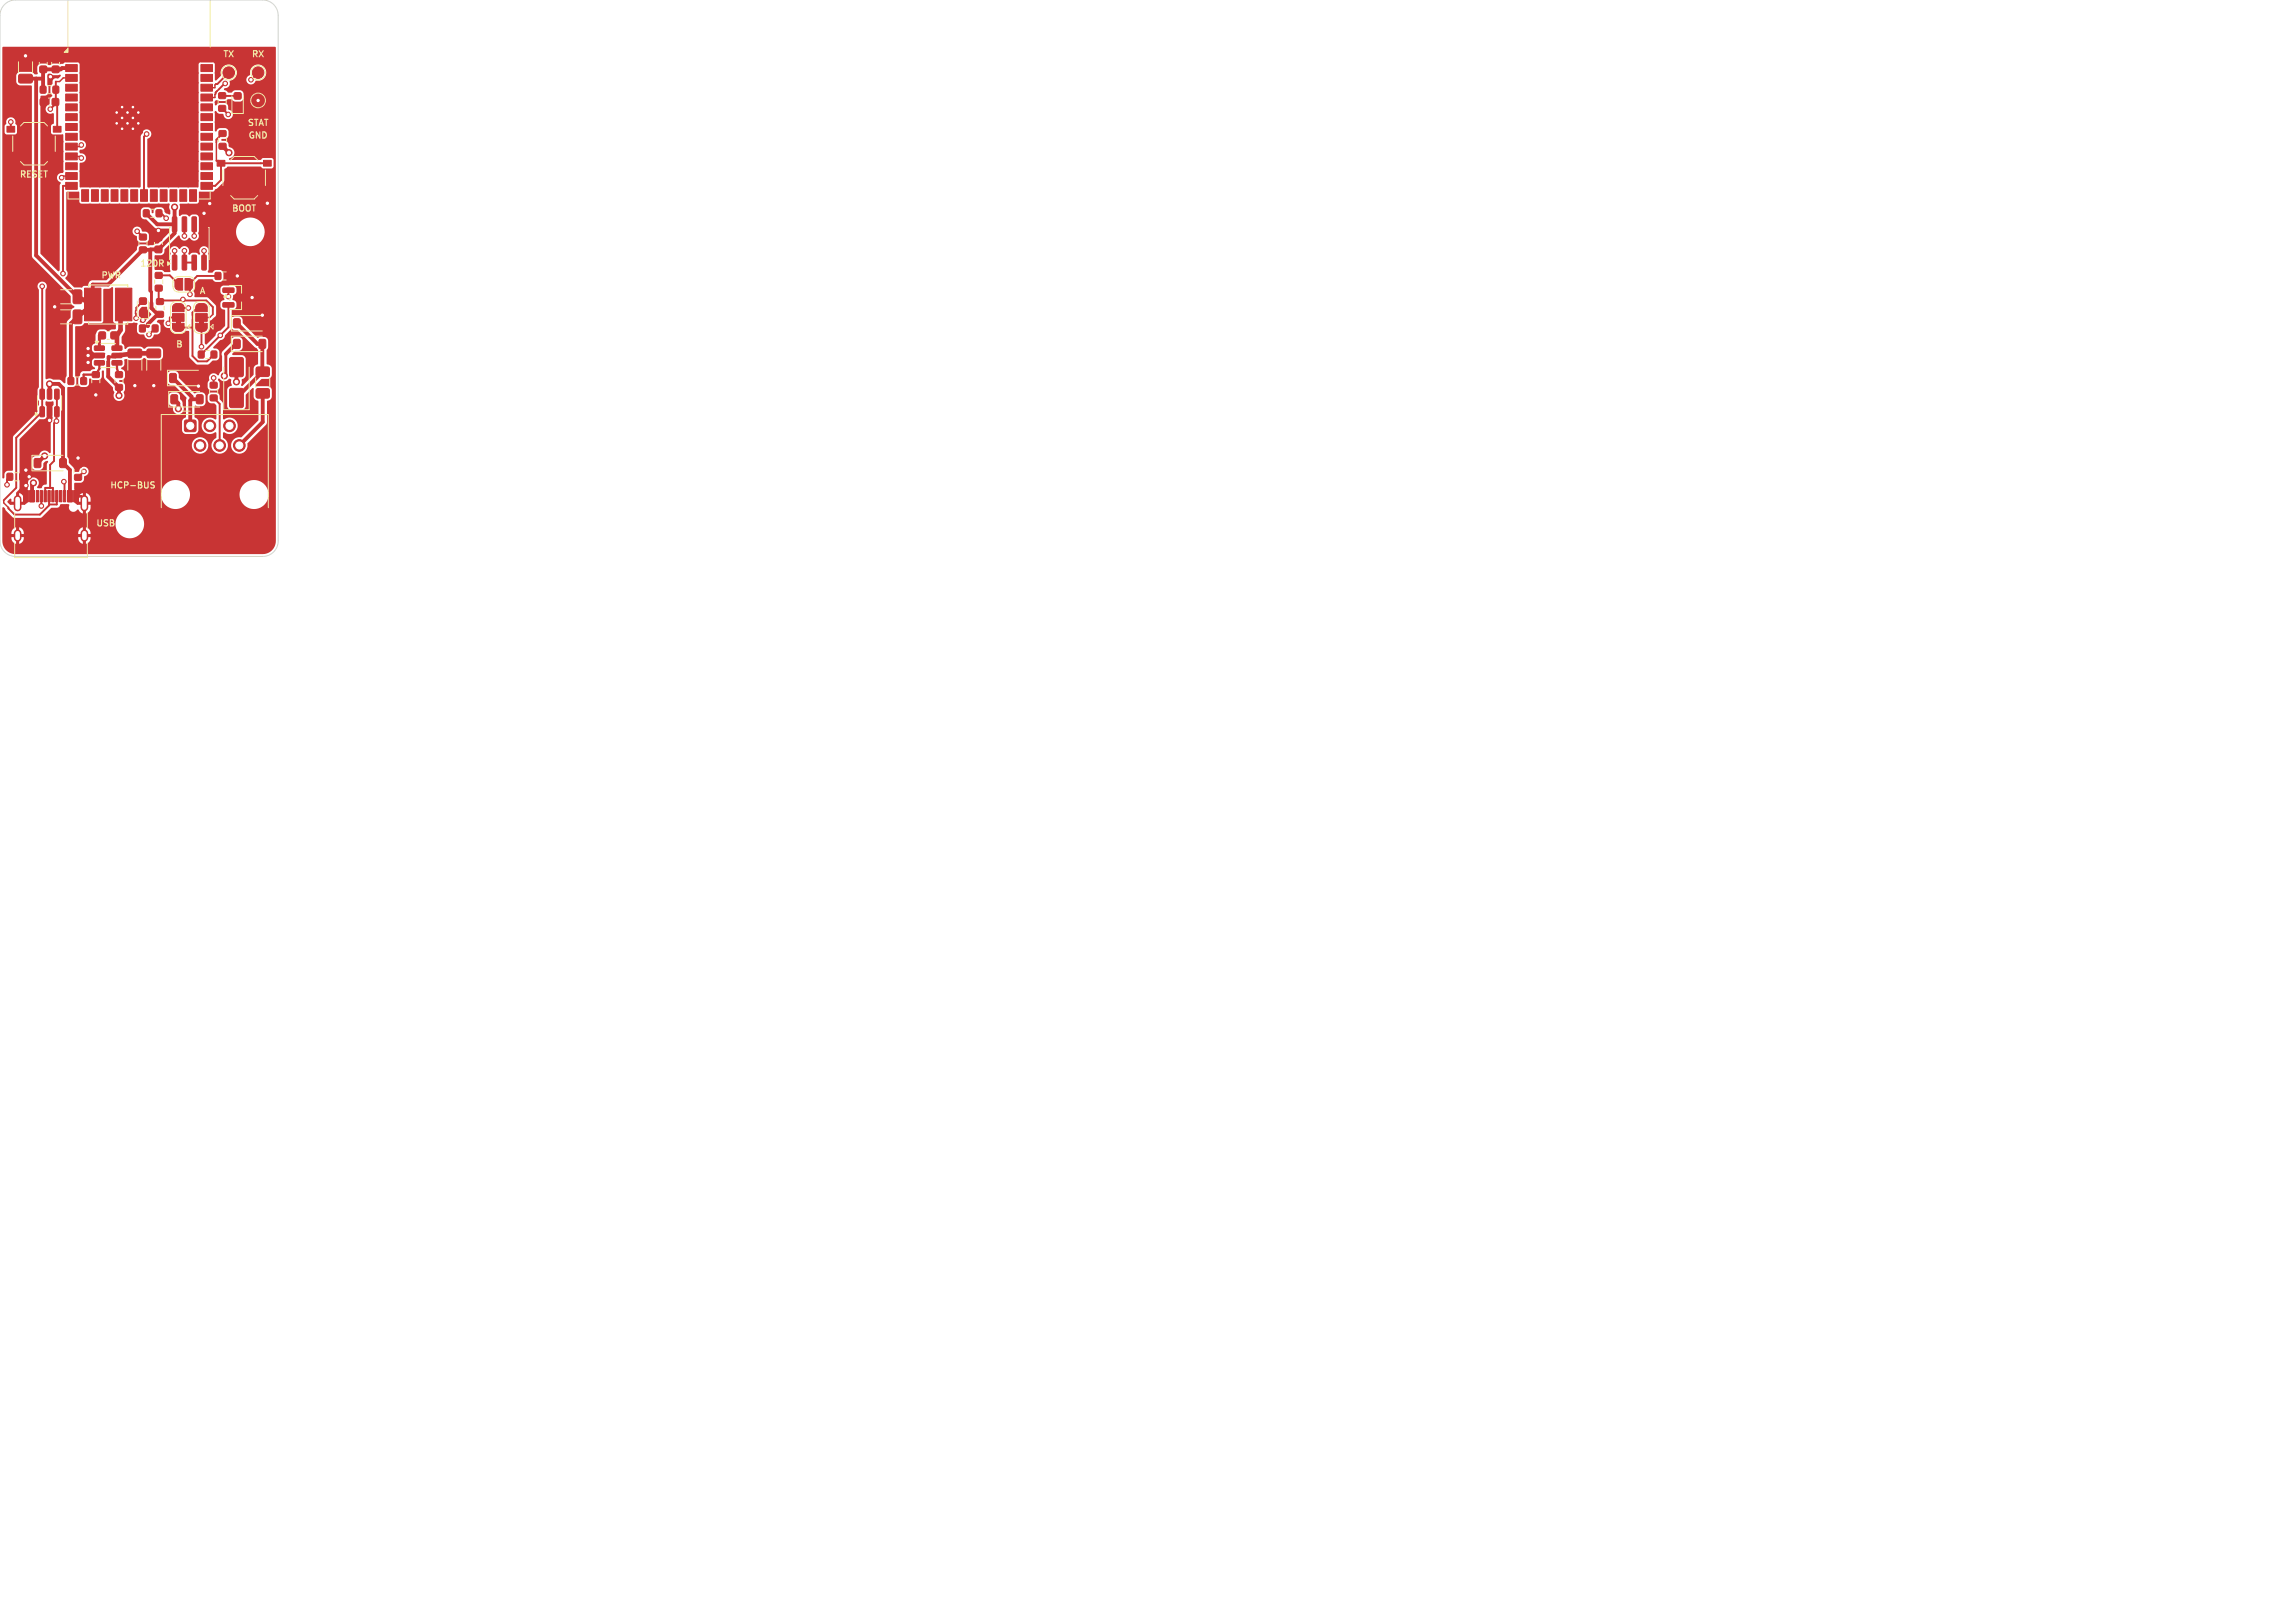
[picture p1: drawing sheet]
<svg xmlns="http://www.w3.org/2000/svg" width="297mm" height="210mm" viewBox="0 0 297 210" stroke-linecap="round" stroke-linejoin="round" font-family="sans-serif">
<defs><g id="words">
<g font-size="1.1" fill="#f2eda1">
<text x="28.8" y="7.6">TX</text>
<text x="32.5" y="7.6">RX</text>
<text x="31.9" y="16.5">STAT</text>
<text x="2.4" y="23.2">RESET</text>
<text x="32" y="18.1">GND</text>
<text x="29.9" y="27.6">BOOT</text>
<text x="18" y="34.7">120R</text>
<text x="13" y="36.2">PWR</text>
<text x="25.7" y="38.2">A</text>
<text x="22.7" y="45.2">B</text>
<text x="14.1" y="63.4">HCP-BUS</text>
<text x="12.3" y="68.3">USB</text>
</g>
</g></defs>
<g fill="#c83434">
<path d="M25.8 41.5h.6v.5h-.6z"/>
<path d="M22.8 41.5h.6v.5h-.6z"/>
</g>
<g fill="#c83434" stroke="#c83434" stroke-width=".13">
<path d="M30.3 13.6h.9v.8h-.9z"/>
<path d="M30.3 12h.9v.8h-.9z"/>
<path d="M25.7 45.5h.7v.8h-.7z"/>
<path d="M27.3 45.5h.7v.8h-.7z"/>
<path d="M29.8 50.3h.2h1.4l.1 .2v2l-.1 .2-.2 .1-1.4-.1-.1-.2v-2z"/>
<path d="M29.8 46.3h.2h1.4l.1 .2v2l-.1 .2-.2 .1-1.4-.1-.1-.2v-2z"/>
<path d="M22.2 51.1h.1h.6l.1 .2-.1 .9-.1 .1-.6-.1-.1-.2z"/>
<path d="M25.5 51.1h.1h.6l.1 .2-.1 .9-.1 .1-.6-.1-.1-.2z"/>
<path d="M19.1 45.2h.1h1.4l.2 .2v.7l-.3 .2h-1.3l-.2-.2z"/>
<path d="M19.1 48.2l.1-.1h1.4l.2 .3v.7l-.3 .2-1.3-.1-.2-.2z"/>
<path d="M12.8 43l.2-.1 .6 .1 .1 .2-.1 .6-.2 .1-.6-.1v-.1z"/>
<path d="M14.4 43l.2-.1 .6 .1v.2v.6l-.2 .1-.6-.1-.1-.1z"/>
<path d="M28.3 13.7h.9v.7h-.9z"/>
<path d="M28.3 12h.9v.7h-.9z"/>
<path d="M30.3 44l.1-.1 .6 .1 .1 .1-.1 .9-.1 .1-.6-.1-.1-.1z"/>
<path d="M33.6 44l.1-.1 .6 .1 .1 .1-.1 .9-.1 .1-.6-.1-.1-.1z"/>
<path d="M8.8 48.9h.7v.8h-.7z"/>
<path d="M10.5 48.9h.7v.8h-.7z"/>
<path d="M28.4 18.6h.8v.7h-.8z"/>
<path d="M28.4 16.9h.8v.7h-.8z"/>
<path d="M16.6 45.2h.2h1.4l.2 .2-.1 .7-.2 .2h-1.4l-.2-.2z"/>
<path d="M16.6 48.2l.2-.1h1.4l.2 .3-.1 .7-.2 .2-1.4-.1-.2-.2z"/>
<path d="M9.5 37.6l.9-.1 .2 .2v1.4l-.2 .2h-.7l-.2-.2-.1-1.3z"/>
<path d="M6.6 37.6l.8-.1 .2 .2v1.4l-.1 .2h-.8l-.2-.2v-1.3z"/>
<path d="M28.9 37.3h1.3l.1 .1v.4l-.1 .1-1.3-.1-.1-.1z"/>
<path d="M28.9 39.2h1.3l.1 .1v.4l-.1 .1-1.3-.1-.1-.1z"/>
<path d="M30.7 38.2h1.4l.1 .2v.3l-.2 .1h-1.2l-.1-.1z"/>
<path d="M20.1 36.9h.9v.7h-.9z"/>
<path d="M20.1 35.3h.9v.7h-.9z"/>
<path d="M9.7 61.4h.8v.7h-.8z"/>
<path d="M9.7 59.8h.8v.7h-.8z"/>
<path d="M18.6 27.2h.7v.8h-.7z"/>
<path d="M20.2 27.2h.7v.8h-.7z"/>
<path d="M5.2 8.6l.2-.1 .6 .1 .1 .2-.1 .6h-.1h-.7l-.1-.2z"/>
<path d="M5.2 7h.2h.6l.1 .2-.1 .6-.1 .1-.7-.1-.1-.1z"/>
<path d="M23.9 54.4l.2-.1 1.2 .1 .1 .2-.1 1.2-.2 .1-1.2-.1v-.2z"/>
<path d="M6.8 8.6l.1-.1 .7 .1 .1 .2-.1 .6h-.2h-.6l-.1-.2z"/>
<path d="M6.8 7h.1h.7l.1 .2-.1 .6-.2 .1-.6-.1-.1-.1z"/>
<path d="M4.5 59.4l.1-.1 .6 .1 .1 .1-.1 1h-.1h-.6l-.1-.2z"/>
<path d="M7.8 59.4l.1-.1 .6 .1 .1 .1-.1 1h-.1h-.6l-.1-.2z"/>
<path d="M25.3 41.8h1.5v.8l-.2 .2-.2 .1-.8-.1-.2-.2z"/>
<path d="M25.3 40.6h1.5v1h-1.5z"/>
<path d="M25.4 39.5l.4-.2h.6l.2 .1 .2 .3v.6h-1.5v-.6z"/>
<path d="M.9 16.4h1v.7h-1z"/>
<path d="M6.9 16.4h1v.7h-1z"/>
<path d="M.9 20.1h1v.8h-1z"/>
<path d="M6.9 20.1h1v.8h-1z"/>
<path d="M5.2 52.7l.4-.1 .1 .1 .1 1.1-.1 .1h-.4h-.1z"/>
<path d="M6.2 52.7l.4-.1 .1 .1v1.1l-.1 .1h-.3h-.2z"/>
<path d="M7.1 52.7l.4-.1 .1 .1 .1 1.1-.1 .1h-.4h-.1z"/>
<path d="M7.1 50.4l.4-.1 .1 .1 .1 1.1-.1 .2h-.4l-.1-.1z"/>
<path d="M6.2 50.4l.4-.1 .1 .1v1.1l-.1 .2h-.3l-.2-.1z"/>
<path d="M5.2 50.4l.4-.1 .1 .1 .1 1.1-.1 .2h-.4l-.1-.1z"/>
<path d="M30.3 41.3l.1-.1 .6 .1 .1 .2-.1 .9h-.1h-.6l-.1-.2z"/>
<path d="M33.6 41.3l.1-.1 .6 .1 .1 .2-.1 .9h-.1h-.6l-.1-.2z"/>
<path d="M15 49.8h.8v.7h-.8z"/>
<path d="M15 48.1h.8v.7h-.8z"/>
<path d="M12 48.1h.8v.7h-.8z"/>
<path d="M12 49.8h.8v.7h-.8z"/>
<path d="M18.1 32h.8v.7h-.8z"/>
<path d="M18.1 30.3h.8v.7h-.8z"/>
<path d="M22.3 41.8h1.5v.8l-.2 .2-.2 .1-.8-.1-.2-.2z"/>
<path d="M22.3 40.6h1.5v1h-1.5z"/>
<path d="M22.4 39.5l.4-.2h.6l.2 .1 .2 .3v.6h-1.5v-.6z"/>
<path d="M22 48.4l.2-.1 .6 .1v.1v.9l-.2 .1-.6-.1-.1-.1z"/>
<path d="M25.3 48.4l.2-.1 .6 .1v.1v.9l-.2 .1-.6-.1-.1-.1z"/>
<path d="M20.3 40.3h.8v.7h-.8z"/>
<path d="M20.3 38.7h.8v.7h-.8z"/>
<path d="M6.8 12.8l.1-.1 .7 .1v.2v.6l-.2 .1-.6-.1-.1-.1z"/>
<path d="M5.2 12.8l.2-.1 .6 .1 .1 .2-.1 .6-.1 .1-.7-.1v-.1z"/>
<path d="M27.2 51.1h.9v.7h-.9z"/>
<path d="M27.2 49.5h.9v.7h-.9z"/>
<path d="M27.9 35.3h.7v.8h-.7z"/>
<path d="M29.5 35.3h.7v.8h-.7z"/>
<path d="M20.1 31.9l.1-.1 .7 .1 .1 .2-.1 .6h-.1h-.7l-.1-.2z"/>
<path d="M20.1 30.3h.1h.7l.1 .2-.1 .6-.1 .1-.7-.1-.1-.1z"/>
<path d="M9.5 40.2l.9-.1 .2 .2v1.4l-.2 .2h-.7l-.2-.2-.1-1.3z"/>
<path d="M6.6 40.2l.8-.1 .2 .2v1.4l-.1 .2h-.8l-.2-.2v-1.3z"/>
<path d="M.9 61.3h.7v.8h-.7z"/>
<path d="M2.6 61.3h.7v.8h-.7z"/>
<path d="M22.7 36.2l.4-.2h.5v1.5h-.5l-.4-.2-.1-.3v-.5z"/>
<path d="M23.9 36l.7 .1 .3 .2v.8l-.1 .2-.2 .2h-.7z"/>
<path d="M5.2 11.2h.7v.8h-.7z"/>
<path d="M6.9 11.2h.7v.8h-.7z"/>
<path d="M33.2 50.3h.2h1.3l.2 .2v.9l-.3 .1h-1.3l-.2-.2z"/>
<path d="M33.2 47.5h.2h1.3l.2 .2v.9l-.3 .1h-1.3l-.2-.2z"/>
<path d="M2.5 9.7l.2-.1h1.3l.2 .3v.7l-.2 .2-1.4-.1-.2-.2z"/>
<path d="M2.5 6.7h.2h1.3l.2 .2v.7l-.2 .2h-1.4l-.2-.2z"/>
<path d="M3 63.5h.7v1.4h-.7z"/>
<path d="M3.8 63.5h.6v1.4h-.6z"/>
<path d="M5.2 63.5h.3v1.4h-.3z"/>
<path d="M6.2 63.5h.3v1.4h-.3z"/>
<path d="M6.7 63.5h.3v1.4h-.3z"/>
<path d="M7.7 63.5h.3v1.4h-.3z"/>
<path d="M8.7 63.5h.6v1.4h-.6z"/>
<path d="M9.5 63.5h.6v1.4h-.6z"/>
<path d="M8.2 63.5h.3v1.4h-.3z"/>
<path d="M7.2 63.5h.3v1.4h-.3z"/>
<path d="M5.7 63.5h.3v1.4h-.3z"/>
<path d="M4.7 63.5h.3v1.4h-.3z"/>
<path d="M18.1 40.2h.8v.7h-.8z"/>
<path d="M18.1 38.6h.8v.7h-.8z"/>
<path d="M12.2 44.8h1.2l.1 .1v.4l-.1 .1-1.1-.1-.1-.1z"/>
<path d="M12.2 45.7h1.2l.1 .2v.3l-.1 .1h-1.1l-.1-.1z"/>
<path d="M12.2 46.7h1.2l.1 .1v.4l-.1 .1-1.1-.1-.1-.1z"/>
<path d="M14.5 46.7h1.2l.1 .1v.4l-.1 .1-1.1-.1-.1-.1z"/>
<path d="M14.5 45.7h1.2l.1 .2v.3l-.1 .1h-1.1l-.1-.1z"/>
<path d="M14.5 44.8h1.2l.1 .1v.4l-.1 .1-1.1-.1-.1-.1z"/>
<path d="M28.1 20.8h1v.7h-1z"/>
<path d="M34.1 20.8h1v.7h-1z"/>
<path d="M28.1 24.5h1v.8h-1z"/>
<path d="M34.1 24.5h1v.8h-1z"/>
<path d="M18.1 42.1h.7v.8h-.7z"/>
<path d="M19.7 42.1h.7v.8h-.7z"/>
<path d="M8.5 7.1h1.5v.9h-1.5z"/>
<path d="M8.5 8.4h1.5v.9h-1.5z"/>
<path d="M8.5 9.6h1.5v.9h-1.5z"/>
<path d="M8.5 10.9h1.5v.9h-1.5z"/>
<path d="M8.5 12.2h1.5v.9h-1.5z"/>
<path d="M8.5 13.4h1.5v.9h-1.5z"/>
<path d="M8.5 14.7h1.5v.9h-1.5z"/>
<path d="M8.5 16h1.5v.9h-1.5z"/>
<path d="M8.5 17.3h1.5v.9h-1.5z"/>
<path d="M8.5 18.5h1.5v.9h-1.5z"/>
<path d="M8.5 19.8h1.5v.9h-1.5z"/>
<path d="M8.5 21.1h1.5v.9h-1.5z"/>
<path d="M8.5 22.3h1.5v.9h-1.5z"/>
<path d="M8.5 23.6h1.5v.9h-1.5z"/>
<path d="M10.6 24.6h.9v1.5h-.9z"/>
<path d="M11.8 24.6h.9v1.5h-.9z"/>
<path d="M13.1 24.6h.9v1.5h-.9z"/>
<path d="M14.4 24.6h.9v1.5h-.9z"/>
<path d="M15.6 24.6h.9v1.5h-.9z"/>
<path d="M16.9 24.6h.9v1.5h-.9z"/>
<path d="M18.2 24.6h.9v1.5h-.9z"/>
<path d="M19.5 24.6h.9v1.5h-.9z"/>
<path d="M20.7 24.6h.9v1.5h-.9z"/>
<path d="M22 24.6h.9v1.5h-.9z"/>
<path d="M23.3 24.6h.9v1.5h-.9z"/>
<path d="M24.5 24.6h.9v1.5h-.9z"/>
<path d="M26 23.6h1.5v.9h-1.5z"/>
<path d="M26 22.3h1.5v.9h-1.5z"/>
<path d="M26 21.1h1.5v.9h-1.5z"/>
<path d="M26 19.8h1.5v.9h-1.5z"/>
<path d="M26 18.5h1.5v.9h-1.5z"/>
<path d="M26 17.3h1.5v.9h-1.5z"/>
<path d="M26 16h1.5v.9h-1.5z"/>
<path d="M26 14.7h1.5v.9h-1.5z"/>
<path d="M26 13.4h1.5v.9h-1.5z"/>
<path d="M26 12.2h1.5v.9h-1.5z"/>
<path d="M26 10.9h1.5v.9h-1.5z"/>
<path d="M26 9.6h1.5v.9h-1.5z"/>
<path d="M26 8.4h1.5v.9h-1.5z"/>
<path d="M26 7.1h1.5v.9h-1.5z"/>
<path d="M14.6 13.3h3.8v3.9h-3.8z"/>
<path d="M22.3 33h.4l.2 .1v1.7l-.1 .1-.4 .1-.1-.1z"/>
<path d="M23.6 33h.4l.2 .1v1.7l-.1 .1-.4 .1-.1-.1z"/>
<path d="M24.9 33h.4l.1 .1v1.7l-.1 .1-.3 .1-.2-.1z"/>
<path d="M26.1 33h.5l.1 .1v1.7l-.1 .1-.3 .1-.2-.1z"/>
<path d="M26.1 28.1h.5h.1v1.8l-.1 .1h-.3l-.2-.1z"/>
<path d="M24.9 28.1h.4h.1v1.8l-.1 .1h-.3l-.2-.1z"/>
<path d="M23.6 28.1h.4h.2v1.8l-.1 .1h-.4l-.1-.1z"/>
<path d="M22.3 28.1h.4h.2v1.8l-.1 .1h-.4l-.1-.1z"/>
<path d="M14.9 37.3h2.2v4.2h-2.2z"/>
<path d="M10.9 37.3h2.2v4.2h-2.2z"/>
<circle cx="25.9" cy="57.6" r=".76"/>
<circle cx="27.2" cy="55.1" r=".76"/>
<circle cx="28.4" cy="57.6" r=".76"/>
<circle cx="29.7" cy="55.1" r=".76"/>
<circle cx="31" cy="57.6" r=".76"/>
<circle cx="29.6" cy="9.4" r=".75"/>
<circle cx="33.4" cy="9.4" r=".75"/>
<circle cx="33.4" cy="13" r=".75"/>
<circle cx="15.1" cy="14.6" r=".3"/>
<circle cx="15.1" cy="16" r=".3"/>
<circle cx="15.8" cy="13.9" r=".3"/>
<circle cx="15.8" cy="15.3" r=".3"/>
<circle cx="15.8" cy="16.7" r=".3"/>
<circle cx="16.5" cy="14.6" r=".3"/>
<circle cx="16.5" cy="16" r=".3"/>
<circle cx="17.2" cy="13.9" r=".3"/>
<circle cx="17.2" cy="15.3" r=".3"/>
<circle cx="17.2" cy="16.7" r=".3"/>
<circle cx="17.9" cy="14.6" r=".3"/>
<circle cx="17.9" cy="16" r=".3"/>
<circle cx="22.6" cy="26.8" r=".4"/>
<circle cx="29.6" cy="19.8" r=".4"/>
<circle cx="30.6" cy="49.4" r=".4"/>
<circle cx="29.6" cy="38.4" r=".3"/>
<circle cx="26.1" cy="44.9" r=".3"/>
<circle cx="27.6" cy="48.9" r=".3"/>
<circle cx="24.4" cy="39.9" r=".3"/>
<circle cx="28.5" cy="43.4" r=".3"/>
<circle cx="6.5" cy="14.1" r=".3"/>
<circle cx="1.4" cy="15.8" r=".3"/>
<circle cx="32.5" cy="10.3" r=".3"/>
<circle cx="29.1" cy="10.8" r=".3"/>
<circle cx="7.1" cy="39.7" r=".3"/>
<circle cx="3.3" cy="62.8" r=".3"/>
<circle cx="27.1" cy="26.3" r=".3"/>
<circle cx="33.9" cy="40.8" r=".3"/>
<circle cx="11.4" cy="46" r=".3"/>
<circle cx="11.4" cy="46.9" r=".3"/>
<circle cx="6.4" cy="54.4" r=".3"/>
<circle cx="20.5" cy="29.8" r=".3"/>
<circle cx="30.7" cy="35.7" r=".3"/>
<circle cx="10.1" cy="59.3" r=".3"/>
<circle cx="6.5" cy="9.9" r=".3"/>
<circle cx="12.4" cy="51.1" r=".3"/>
<circle cx="3.8" cy="61.7" r=".3"/>
<circle cx="34.6" cy="26.3" r=".3"/>
<circle cx="11.4" cy="45.1" r=".3"/>
<circle cx="18.5" cy="41.4" r=".3"/>
<circle cx="32.6" cy="38.5" r=".3"/>
<circle cx="3.3" cy="7.2" r=".3"/>
<circle cx="17.4" cy="49.9" r=".3"/>
<circle cx="26.4" cy="27.6" r=".3"/>
<circle cx="19.9" cy="49.9" r=".3"/>
<circle cx="25.7" cy="50" r=".3"/>
<circle cx="33.4" cy="13" r=".3"/>
<circle cx="3.3" cy="60.8" r=".3"/>
<circle cx="19.3" cy="43.3" r=".3"/>
<circle cx="17.6" cy="41.2" r=".3"/>
<circle cx="29.5" cy="14.8" r=".3"/>
<circle cx="19" cy="17.3" r=".3"/>
<circle cx="23.7" cy="38.7" r=".3"/>
<circle cx="25.1" cy="30.5" r=".3"/>
<circle cx="23.9" cy="32.4" r=".3"/>
<circle cx="17.7" cy="29.9" r=".3"/>
<circle cx="24.6" cy="38.1" r=".3"/>
<circle cx="23.9" cy="30.5" r=".3"/>
<circle cx="21.8" cy="41.8" r=".3"/>
<circle cx="10.5" cy="20.4" r=".3"/>
<circle cx="21.5" cy="28.2" r=".3"/>
<circle cx="22.6" cy="32.5" r=".3"/>
<circle cx="10.5" cy="18.8" r=".3"/>
<circle cx="26.4" cy="32.5" r=".3"/>
<circle cx=".9" cy="62.7" r=".3"/>
<circle cx="5.3" cy="65.5" r=".3"/>
<circle cx="8.3" cy="62.3" r=".3"/>
<circle cx="10.9" cy="61" r=".3"/>
<circle cx="8" cy="23" r=".3"/>
<circle cx="7.3" cy="54.5" r=".3"/>
<circle cx="5.5" cy="37" r=".3"/>
<circle cx="8.2" cy="35.4" r=".3"/>
<circle cx="6.4" cy="49.7" r=".4"/>
<circle cx="4.3" cy="62.5" r=".4"/>
<circle cx="5.8" cy="59" r=".4"/>
<circle cx="29" cy="48.6" r=".4"/>
<circle cx="15.4" cy="51.2" r=".4"/>
<circle cx="23.1" cy="52.9" r=".4"/>
</g>
<path d="M2.3 64.6v1.1M2.3 69v.6M10.9 64.6v1.1M10.9 69v.6" fill="none" stroke="#c83434" stroke-width="1"/>
<g fill="none" stroke="#c83434" stroke-width=".5">
<path d="M3.3 10.2h2.3M4.7 10.2v22.9l5.3 5.3M9.2 8.8h-1.2l-.1 .2h-2.3v2.6M28.8 18.9l.8 .9M7.1 38.4v2.6M16 39.4l-.4 .4v1.4M18.9 27.6l1.4 1.4h2.3M19.4 32.3h-.9l-4.5 4.5h-2v2.6M19.4 32.3v5.3M19.6 39.2v.7l.8 .8M22.6 26.8v3.4l-2.1 2.1h-1.1M5.8 59l-.9 .9"/>
<path d="M6.4 51v-1.3h1.2l.6 .5v9.7l.9 .9v3.4M10 41l-.8 .9v7.4M11.4 46h1.5M14 46.8v1.9l1.4 1.4v1.1M14 46.2v.2M17.4 49.9v-1.2h2.5v1.2M20.4 40.7h.3M20.4 40.7l-1.3 1.2v.3M22.4 48.9l2.4 2.4v.4M22.5 51.7l.6 .5v.7M24.8 51.7l-.2 .1v3.3M24.8 51.7h1"/>
<path d="M30.6 47.5v1.9M30.6 41.8l2.7 2.7h.6l.1 3.6-3.4 3.4M30.6 44.5h-.1l-1.3 1.3M34 50.9v3.7l-3 3M4.3 62.5l-.2 .2v1.5"/>
</g>
<path d="M19.4 37.6l.2 .2v1.4M14 46.4v.4M15.1 46l-.1 .2h-1M19.1 42.2h-.4l-.3 .3M29.2 45.8v2.6l-.2 .2" fill="none" stroke="#c83434" stroke-width=".38"/>
<path d="M10 38.4l2 1-2 1.6M14.8 43.4h.3M15.1 43.4v1.7M15.6 41.2v1.5l-.5 .7M19.9 45.7h-2.5l-2.3 .3" fill="none" stroke="#c83434" stroke-width=".6"/>
<g fill="none" stroke="#c83434" stroke-width=".25">
<path d="M1.4 15.8v.9M7.2 13.2l.2 .2v3.3M7.2 13.2v.3l-.7 .6M7.2 10.6v2.6M19 17.3l-.4 .4v7.6M28.1 11.8l-.2 .2v.1M28.7 12.4h2M28.7 14l.8 .8M28.8 17.3l-.8 .8v.3M29.1 10.8l-.8 .8M29.6 9.4l-1.5 1.5h-.2M33.4 9.4l-.9 .9"/>
<path d="M5.5 37v16.3l-3.4 3.3v6.5l-1.6 1.6M9.2 24.1h-1v11.3M17.7 29.9l.8 .8M18.5 39l-.9 .8v.3M20.5 37.3v1.6l.2 .1 .1-.1h5.9l.8 .8v1M20.5 35.6h1.5l1.1 1.2M20.6 27.6h.3l.6 .6M22.6 32.5v1.5M23.1 39.8v.1h1.3M23.7 38.7v.2M23.9 32.4v1.6h1.2M23.9 29v1.5"/>
<path d="M25.1 29v1.5M26.1 39.8h-.5l-.7 .6v.4M26.4 32.5v1.5M28 20.8h.3l.3 .3M28.2 35.7h-2.7l-1.1 1.1 .2 .1v1.2M28.6 21.1v2.2l-.8 .8h-1.1M28.6 21.1h6M29.6 37.6v.8M29.6 39.5v2.8l-3.6 3.6M7 54.8v4.8l-.5 .6v2.9M7.4 51l-.1 3.5h-.1M12.9 45.1h.1"/>
<path d="M12.9 47h.1M15.1 47h.1M17.5 40.6l.1 .6M20.1 42.5l-.8 .8M23.1 42.4h1.8M23.1 41.1h-1.1v.5l-.2 .2M24.9 41.4v4.7l.7 .7h1.2l.9-.9M26 45.9h.1M26.1 42.4v2.5M27.6 51.5l.8 .8v5.3M27.6 48.9v.9M1.3 61.7l-.4 .4v.6"/>
<path d="M5.4 64.2v1.3M5.9 64.2v-1.1h.9v1.1M6.3 64.2v1.2l-1.1 1.2h-3.3l-.8-.8v-.1M7.3 64.2v1.1h-1M8.3 62.3v.1v1.8M10.9 61l-.8 .8"/>
</g>
<path d="M12.4 50.1v1M13.2 43.4h-.3v1.7" fill="none" stroke="#c83434" stroke-width=".4"/>
<g fill="none" stroke="#c83434" stroke-width=".3">
<path d="M20.5 29.8v.9M26.4 27.6v1.4M28.6 24.9l-1.5 1.4M29.9 35.7h.8M31.4 38.5h1.2M34.6 24.9v1.4M6.4 53.3v1.1M10.1 59.3v.8M12.9 47v.7l-.5 .8h-1.6v.8M15.1 47v.7l.3 .8M18.5 40.5v.9M25.7 48.9v1.1"/>
<path d="M33.9 40.8v1M2.9 61.7h.9M3.3 60.8v3.4M9.8 64.2h.8"/>
</g>
<g fill="none" stroke="#c83434" stroke-width=".19">
<path d="M9.2 10.1h-1l-.5 .5h-.5M10.5 18.8l-.2 .2h-1.1M27.9 12.1l-.1 .1v.4h-1.1M27.9 10.9l-.1 .1v.4h-1.1M28 18.4v2.4M28.1 11.8h.1M28.3 11.6l-.2 .2M9.2 20.2h1.1l.2 .2M9.2 22.8h-1l-.2 .2M7.2 54.5l-.2 .3M17.6 40.1l-.1 .1v.4M24.9 40.8v.6"/>
<path d="M27.5 40.7l-.4 .4h-1M.5 64.7v.4l.6 .6"/>
</g>
<g fill="#c83434">
<path d="M.3 6.1h35.3h.1v63.9a1.7 1.7 0 0 1-1.7 1.7h-32a1.7 1.7 0 0 1-1.7-1.7v-1.1h1.2v.2h.5v.4h-.5a.8 .8 0 0 0 .6 .9v-.6l.1 .1 .3-.1v.6l.4-.3 .2-.6h-.5v-.4h.5v-.2h7v.2h.5v.4h-.5a.8 .8 0 0 0 .6 .9v-.6l.2 .1 .2-.1v.6l.4-.3 .2-.6h-.5v-.4h.5a.8 .8 0 0 0-.6-.9v.6l-.1-.1-.3 .1v-.6l-.4 .3-.2 .4h-7l-.2-.4-.4-.3v.6l-.2-.1-.2 .1v-.6l-.4 .3-.2 .4h-1.2v-1.2h14.6v.2a1.85 1.85 0 0 0 2.9 1.5 1.85 1.85 0 0 0 0-3.2 1.85 1.85 0 0 0-2.9 1.5h-14.6v-2l.1-.1 .2 .2 .1 .2 1 1h3.5l.2-.1 1.3-1.2h.8l.4-.5h1l.1 .1a.6 .6 0 0 0 .2 .8 .6 .6 0 0 0 .8-.2h.1l.3 .4 .3 .1v-.5l.2 .1 .2-.1v.5a.89 .89 0 0 0 .6-1.1h-.5v-.4h.5v-.6l-.4-.4h9.5a1.88 1.88 0 0 0 1.9 2 1.88 1.88 0 0 0 1.9-2h6.4v.2a1.88 1.88 0 0 0 2.9 1.5 1.88 1.88 0 0 0 0-3.2 1.88 1.88 0 0 0-2.9 1.5h-6.4v-.3a1.88 1.88 0 0 0-2-1.5 1.88 1.88 0 0 0-1.8 1.8h-9.5l-.2-.1v.5h-.1h-.3v-.5l-.4 .3-.2 .4v.4h.5v.4h-.6l-.4-.3v-2.4l.1-.1 .9-.1 .2-.2 .1-.6a.61 .61 0 0 0 .6-.7 .61 .61 0 0 0-.7-.5 .61 .61 0 0 0-.6 .6l-.5 .1-.2-.6-.6-.6v-.5l-.2-.3v-1.4h16.1l.1 .2a1.07 1.07 0 0 0 1.7 .5 1.07 1.07 0 0 0-.3-1.8 1.07 1.07 0 0 0-1.5 1.1h-16.1v-7.5l.1-.1 .8-.1 .3-.4v-.7l-.2-.3v-6.3l.1-.1 .8-.1 .4-.3h2.1l.2-.1 .1-4.2v-.1h.7l.5-.3v.2v4.3l.4 .3v.6l-.1 .1-.6 .1-.3 .2-.4-.3h-.7a.74 .74 0 0 0-.5 .6v1.1l-.5 .4v.6a.45 .45 0 0 0 .4 .4l1.2-.1 .1 .2-.1 .5-1.4 .1-.2 .3v.5l.1 .2 .3 .2v.1l-.4 .1-.2 .2h-.8a.54 .54 0 0 0-.6 .6l-.2 .3v.8l.2 .2 .3 .2a.87 .87 0 0 0 .8-.2l.1-.2 .1-.7 .5 .2h.7l.2-.2 .2-.2v-.7l.2-.2v.1l.1 .9 1.1 1.2v.3l.2 .3a.72 .72 0 0 0 .3 1.1 .72 .72 0 0 0 1-.6h5.7v.9a.7 .7 0 0 0 .6 .5 .72 .72 0 0 0 .8 1 .72 .72 0 0 0 .4-1.2v-.4l-.3-.4v-.4l-.2-.3-.2-.1h-.6a.52 .52 0 0 0-.5 .4h-5.7l-.1-.5a.87 .87 0 0 0 .2-.8 .58 .58 0 0 0-.7-.5v-.2a.6 .6 0 0 0 .7-.7h5.4v.9l.2 .3 .2 .1h.5l1.6 1.7v.3v2.1l-.4 .3-.1 .3v1.4l.4 .2h1.3l.3-.2 .1-.7h.4a1.09 1.09 0 0 0 1.8 .7l.1 .1v.6a1.12 1.12 0 0 0-.6 1.2 1.12 1.12 0 0 0 .9 .9 1.11 1.11 0 0 0 1.1-.8 1.11 1.11 0 0 0-.5-1.3v-.6l.1-.1a1.08 1.08 0 0 0 1.5-.1 1.08 1.08 0 0 0 0-1.5 1.08 1.08 0 0 0-1.5 0l-.1-.1v-2l-.5-.6v-.6l-.4-.2h-.7l-.4 .2v.8l.2 .3 .7 .1 .2 .3v1.7l-.1 .1a1.12 1.12 0 0 0-1.2-.2 1.12 1.12 0 0 0-.6 1.1h-.4l-.1-.9-.4-.3v-1.4l.1-.1 .9 .1 .2-.2 .2-.3-.1-1.1-.4-.2h-.6l-.4 .1-1.9-2-.1-.5-.1-.2-.3-.2h-.6a.52 .52 0 0 0-.5 .5h-5.4v-.3l-.2-.3a.28 .28 0 0 1-.2-.4l.3-.2v-.7l.1-.1h.2l.4 .1h1.3l.6-.3 .4 .3h1.5l.3-.2 .2-.2v-.9l-.2-.3-.2-.1h-1.6l-.5 .2-.4-.2-1.4-.1-.3 .1-.2 .3-.2-.1a.5 .5 0 0 0-.3-.6l-.1-.1v-.8l.5-.8 .1-1h.8l.2-.1 .5 .1v1.2l.3 .3h.5a.65 .65 0 0 0 .7 .6 .65 .65 0 0 0 .6-.6h.5l.2-.2 .2-.2v-.7a.58 .58 0 0 0-.5-.5v-.1l.2-.2 .7-.1 .1 .1a.68 .68 0 0 0 0 .8 .68 .68 0 0 0 .7 .3l.2 .4 .5 .3h.8l.6-.4 .4 .1v3.2l.1 .2 .8 .9h1.5l.6-.5 .6-.1 .3-.3v-.8a.57 .57 0 0 0-.8-.4v-.2l.9-.9a.67 .67 0 0 0 .6-.6l.9-.8 .3 .1 .5 .1 2.6 2.5v1.8l-.1 .1a.55 .55 0 0 0-.5 .5v.8l-1.5 1.4h-.1l.1-.8a.64 .64 0 0 0 .5-.6l-.1-2.3-.3-.2-1.2-.1h-.1l.3-.5 .7-.1 .3-.3-.1-1.1-.3-.3h-.7a.71 .71 0 0 0-.4 .8l-1.2 1.2v2.3l-.4 .6h-.2a.62 .62 0 0 0-.8-.1 .62 .62 0 0 0-.2 .8l-.2 .3v.6l.1 .3 .3 .1h.7l.4-.2v-.8l-.1-.2a.15 .15 0 0 1 0-.3 .15 .15 0 0 1 .2 .1 .91 .91 0 0 0 1.2-.1l.2 .1 .1 .8a.69 .69 0 0 0-.6 .6l.1 2.3 .3 .2 1.5 .1 .3-.2 .2-.3v-1.5l.8-.9a.16 .16 0 0 1 .2 .1 .16 .16 0 0 1 0 .2v.9a.54 .54 0 0 0 .5 .4l.1 .1v2.5l-2.1 2.2a1.09 1.09 0 0 0-1.4 .9 1.09 1.09 0 0 0 1.2 1.2 1.09 1.09 0 0 0 .9-1.4l2.5-2.5 .1-2.9 .1-.1a.54 .54 0 0 0 .5-.5v-.9l-.3-.4h-1.7l-.1-.1 .8-.9h.9l.2-.1 .2-.3v-.9a.85 .85 0 0 0-.7-.6v-1.8l.2-.4-.1-1-.3-.3-1 .1-1.9-1.9v-.5l-.3-.3h-1.1v-.8l.1-.1a.45 .45 0 0 0 .5-.4v-.5a.5 .5 0 0 0-.5-.4v-.1l.1-.2a.33 .33 0 0 1 .3-.5l.1-.2v-.5l-.1-.2-.3-.2-1.4 .1-.3 .3v.5l.2 .2a.55 .55 0 0 1 .2 .8l-.3 .3-.1 .6a.68 .68 0 0 0 .6 .4v2l-.6 .7a.67 .67 0 0 0-.6 .6l-1.2 1.2-.2-.2v-1.1a1.2 1.2 0 0 0 .6-.9v-.9l.8-.7v-1.2l-1-1.1-1.7-.1-.2-.8 .2-.4 .1-.6 .4-.5h1.7l.6 .4a.87 .87 0 0 0 .8-.2l.1-.3v-.7l-.1-.2a.87 .87 0 0 0-.8-.2l-.5 .4-.6-.1 .1-.3v-1.8l-.1-.3a.62 .62 0 0 0-.5-.9 .62 .62 0 0 0-.5 1l-.2 .1-.3-.3h-.5l-.4 .3-.1-.2a.61 .61 0 0 0-.3-.9 .61 .61 0 0 0-.8 .3h-.1a.62 .62 0 0 0-.9-.3 .62 .62 0 0 0-.2 .9l-.1 .3 .1 2-.2 .1h-.6l-.4-.3h-.9v-1.8l.9-.1a.72 .72 0 0 0 .4-.8l1.7-1.7h.2h.1a.62 .62 0 0 0 .5 .6 .62 .62 0 0 0 .6-.3h.2a.62 .62 0 0 0 .8 .3 .62 .62 0 0 0 .2-.9l.1-.3h4.8a1.85 1.85 0 0 0 2.6 1.8 1.85 1.85 0 0 0 .5-3.1 1.85 1.85 0 0 0-3 1l-.1 .3h-4.8v-1.8l-.1-.2-.2-.1h-.5l-.4 .2-.4-.2-.4-.1-.5 .3-.1-.2 .1-.6a.76 .76 0 0 0 0-.7l.2-.1 2.1-.1 .2-.2v-1.2l.1-.1h1.9l1.3-1.3v-1.6l.4-.3h4.3l.3 .2h1.1l.3-.2v-.9l-.2-.2h-1.2l-.3 .2h-4l-.1-.1 .1-.1a.72 .72 0 0 0 .6-.8 .72 .72 0 0 0-.6-.7l-.1-.1a.54 .54 0 0 0-.5-.7h-.4l-.1-.1 .1-.1h.5l.2-.2 .2-.2v-.6l-.2-.3-.3-.1h-.7l-.2 .1-.2 .3h-.2v-2.5a.14 .14 0 0 1 .1-.1 .14 .14 0 0 1 .1 .1l.4 .2h.5a.63 .63 0 0 0 .7 .7 .63 .63 0 0 0 .5-.9l-.2-.2-.3-.1-.1-.5-.2-.3-.9-.1-.5 .3h-.1v-.4a.28 .28 0 0 1 .1-.2 .28 .28 0 0 1 .3 0l.9 .1 .4-.3 .5 .1 .2 .2 .3 .1 .6-.1 .3-.1a.91 .91 0 0 0 .1-.8l-.1-.4-.4-.1h-.6l-.4 .3h-.4l-.6-.4v-.2a.68 .68 0 0 0 .7-.9l.5-.3h1.7v.2a.65 .65 0 0 0 .6 .5 .65 .65 0 0 0 .6-.5 1.06 1.06 0 0 0 1.3-.9 1.06 1.06 0 0 0-1.1-1.2 1.06 1.06 0 0 0-.9 1.4l-.4 .3-.1 .2h-1.7a1.05 1.05 0 0 0-.3-1.8 1.05 1.05 0 0 0-1.3 1.3l-.6 .7h-.2v-2.1l-.1-.2h-1.7l-.3 .1v16l-6.4 .1-.2-.1v-6.2v-.1a.61 .61 0 0 0 .5-.7 .61 .61 0 0 0-.7-.5 .61 .61 0 0 0-.6 .7l-.1 .2v6.5l-.1 .1-7.7 .1-.1-.2v-2v-.9l.1-.2a.62 .62 0 0 0 .7-.6 .62 .62 0 0 0-.7-.6l-.1-.2 .1-.2a.61 .61 0 0 0 .7-.6 .61 .61 0 0 0-.7-.6l-.1-.2v-1v-8.8l-.3-.1h-1.5l-.4 .2-1.2-.1-.4 .2-.5-.2h-.8l-.2 .2-.2 .2 .1 .9-.1 .1h-.3l-.3-.2-.2-.1h-1.4l-.3 .2-.2 .3v.8l.2 .3 .2 .1 1.5 .1 .1 .1v21.9l.1 .3 4.9 4.9 .1 .9 .1 .2 .3 .3-.4 .4-.1 1-.4 .4-.1 .3v6.8l-.1 .3v.6l-.2 .1-.6-.5h-.8a1.03 1.03 0 0 0-1 0v-11.6a.62 .62 0 0 0-.1-.9 .62 .62 0 0 0-.8 0 .62 .62 0 0 0 0 .9v12.6l-.1 .3v1.2l.1 .3v.4l-.1 .4-.1 .6-3.1 3.2v4.3l-.2 .1a.87 .87 0 0 0-.8 .2l-.1 .2v.5a.14 .14 0 0 1-.1 .1 .14 .14 0 0 1-.2-.1v-45.5h.3v.9l.1 .2h1.2l.3-.2v-.9a.46 .46 0 0 1-.2-.6 .61 .61 0 0 0-.8-.5 .61 .61 0 0 0-.4 .8l-.2 .3h-.3z"/>
<path d="M1.3 64.6h.2v.3h.5v.4h-.6l-.4-.3v-.1z"/>
<path d="M5.9 52l.9-.1 .1 .1v.3l-.1 .4v1.4l-.2 .6v3.8l-.2 .1a.78 .78 0 0 0-.8-.3 .78 .78 0 0 0-.6 .7h-.4a.52 .52 0 0 0-.5 .5v.9l.2 .3a.92 .92 0 0 0 .8 .1 .66 .66 0 0 0 .5-.9l.3-.2 .2-.1 .1 .1-.1 .4-.1 2.6a.6 .6 0 0 0-.6 .4l-.1 .1-.5-.1a.85 .85 0 0 0-.1-1.2 .73 .73 0 0 0-1.1 .7l-.1 2.5-.3 .2h-.6v-.4h.5a.89 .89 0 0 0-.6-1.1v.5h-.2h-.2v-.6l.4-.5v-6.4l2.6-2.5 .6-.1a.45 .45 0 0 0 .4-.4v-1.1l-.2-.3z"/>
<path d="M18.3 39.7h.6a.27 .27 0 0 1 .2 .4l.5 .6-1 1h-.5a.81 .81 0 0 0-.1-1l.1-.7z"/>
<path d="M8.6 24.9l1.6-.1 .1 1.3 .2 .2h11.3l.2 .1a.81 .81 0 0 0 0 .9v.5l-.5-.2-.2-.2a.52 .52 0 0 0-.5-.6 .87 .87 0 0 0-.8 .2l-.1 .5-.2 .1a.64 .64 0 0 0-.5-.8 .87 .87 0 0 0-.8 .2l-.2 .2v.7a.64 .64 0 0 0 .8 .5l1.1 1.1 1.8 .1 .1 .1v.3l-1.6 1.5-1.2 .3-.3-.2h-.7a.61 .61 0 0 0-.5 .8l-3.9 3.8-1.7 .1a.58 .58 0 0 0-.7 .6l-.6 .1a.25 .25 0 0 1-.4 .2h-.8l-1.1-1.1v-.1a.68 .68 0 0 0 .1-1.1v-5.1h8.5a.81 .81 0 0 0 .6 .8 .55 .55 0 0 0 .5 .8h.7l.2-.2a.87 .87 0 0 0 .2-.8l-.3-.4-.6-.1a.61 .61 0 0 0-.6-.6 .61 .61 0 0 0-.7 .5h-8.5z"/>
<path d="M6.2 9.6l.3-.1 .3 .2h1v.2l-.3 .3a.5 .5 0 0 0-.7 .3v.4l-.3 .3 .1 .9a.21 .21 0 0 1 .2 .2 .21 .21 0 0 1-.1 .2l-.3 .3v.7a.62 .62 0 0 0-.5 .8 .62 .62 0 0 0 1 .3l.1 .2v1.1l-.4 .4v1l.2 .1h1.3l.1 .1v4.7v.2a.66 .66 0 0 0-.8 .5 .66 .66 0 0 0 .5 .8l-.2 .3v10.9l-.2 .2-2.3-2.3v-20.3l.2-.1a.85 .85 0 0 0 .7-.2l.2-.3v-.7l-.2-.3z"/>
</g>
<path d="M11.5 37.1v-.2h5v.2M20.8 34.1l.3 .3M21 33.7l.1 .1-.1 .2M11.5 41.7v.2h5v-.2M20 62.4l-.3-.1-.2 .2 .1 .2 .3 .1v.3h-.1h-.3" fill="none" stroke="#f2eda1" stroke-width=".15"/>
<g fill="none" stroke="#f2eda1" stroke-width=".13">
<path d="M8.8 -.1v6.2M27.2 -.1v6.2M1.7 17.6v2M2.4 8v1.4M2.7 16.3l.4-.4h2.6l.4 .4M4.2 8v1.4M5.1 8.1v.2M6.1 8.1v.2M6.2 11.1h.4M6.2 12.1h.4M6.3 12.7h.2M6.3 13.7h.2"/>
<path d="M6.7 8.1v.2M7.2 17.6v2M7.7 8.1v.2M28.2 13v.4M28.3 17.9v.4M29.3 13v.4M29.3 17.9v.4M30 12.4v2.3h1.5v-2.3M2.7 20.9l.4 .5h2.6l.4-.5M7.8 37.5h1.5M7.8 39.3h1.5M8.8 24.8v1h1.5"/>
<path d="M17.8 39v2.2h1.4v-2.2M18 31.3v.4M19 31.3v.4M19.5 27.1h.5M19.5 28.1h.5M20 31.4v.2M20 36.2v.5M20.2 39.6v.5M21 31.4v.2M21.1 36.2v.5M21.2 39.6v.5M22 29.4h-.1v4.2h.1"/>
<path d="M22.1 39.7a.7 .7 0 0 1 .7-.7h.6a.7 .7 0 0 1 .7 .7M22.1 39.7v2.8M22.6 36l.4-.2h1.5a.7 .7 0 0 1 .7 .7v.6a.7 .7 0 0 1-.7 .7h-1.4a.7 .7 0 0 1-.7-.7v-.7zM24.1 39.7v2.8M25.1 39.7v2.8M25.1 39.7a.7 .7 0 0 1 .7-.7h.6a.7 .7 0 0 1 .7 .7M27 29.4h.1v4.2h-.1M27.1 39.7v2.8M27.2 24.8v1h-1.5M28.8 35.2h.5M28.8 36.2h.5M28.8 22v2"/>
<path d="M29.7 37l1.6-.1v1M29.7 38.1v.8M29.9 20.7l.4-.4h2.6l.4 .4M29.9 25.3l.4 .5h2.6l.4-.5M31.3 39.1v1l-1.6-.1M34.3 22v2M4.9 51.2v1.9M7.8 40.1h1.5M7.8 41.9h1.5M7.9 51.2v1.9M8.2 58.9h-4.1v2h4.1M9.8 48.8h.4"/>
<path d="M9.8 49.8h.4M11.9 49.1v.4M12.9 49.1v.4M13.1 44.5h1.8M13.1 47.5h1.8M13.9 42.9h.2M13.9 43.9h.2M14.9 49.1v.4M15.9 49.1v.4M16.5 46.5v1.4M18.4 46.5v1.4M19 46.5v1.4"/>
<path d="M19 42h.5M19 43h.5M20.8 46.5v1.4M22.1 42.4a.7 .7 0 0 0 .7 .7h.6a.7 .7 0 0 0 .7-.7M23.6 53.2h1M24.6 42v.6l-.3-.3zM25.1 42.4a.7 .7 0 0 0 .7 .7h.6a.7 .7 0 0 0 .7-.7M25.7 47.9h-4v2h4M25.8 50.7h-4v2h4M26.6 45.3h.5M26.6 46.4h.5M27.1 50.4v.5"/>
<path d="M27.3 42.3l.3-.3v.6zM28.2 50.4v.5M28.9 47.5v5.5h3.3v-5.5M33.1 48.9v1.2M33.9 40.8h-4v2h4M33.9 43.5h-4v2h4M34.9 48.9v1.2M1.9 61.2h.4M1.9 62.2h.4M1.9 66.4v2M1.9 70.3v1.9h9.4v-1.9M9.6 60.7v.5"/>
<path d="M10.6 60.7v.5M11.3 66.4v2M20.9 65.7v-12.1h13.8v12.1"/>
<circle cx="29.6" cy="9.4" r=".95"/>
<circle cx="33.4" cy="13" r=".95"/>
<circle cx="33.4" cy="9.4" r=".95"/>
<circle cx="16.5" cy="36.9" r=".03"/>
</g>
<g fill="#f2eda1" stroke="#f2eda1" stroke-width=".13">
<path d="M29.2 38.1l.2 .4h-.4z"/>
<path d="M4.6 53.4l.3 .2-.3 .2z"/>
<path d="M12.3 44.2h.5l-.3 .3z"/>
<path d="M8.8 6.3v.5h-.5z"/>
<path d="M21.7 33.9l.3 .2-.3 .2z"/>
</g>
<path d="M.6 .6a2 2 0 0 1 1.4-.6h32a2 2 0 0 1 2 2v68a2 2 0 0 1-2 2h-32a2 2 0 0 1-2-2v-68a2 2 0 0 1 .6-1.4z" fill="none" stroke="#d0d2cd" stroke-width=".13"/>
<g fill="#fff" stroke="#fff" stroke-width=".13">
<circle cx="22.6" cy="26.8" r=".2"/>
<circle cx="29.6" cy="19.8" r=".2"/>
<circle cx="30.6" cy="49.4" r=".2"/>
<circle cx="29.6" cy="38.4" r=".15"/>
<circle cx="26.1" cy="44.9" r=".15"/>
<circle cx="27.6" cy="48.9" r=".15"/>
<circle cx="24.4" cy="39.9" r=".15"/>
<circle cx="28.5" cy="43.4" r=".15"/>
<circle cx="6.5" cy="14.1" r=".15"/>
<circle cx="1.4" cy="15.8" r=".15"/>
<circle cx="32.5" cy="10.3" r=".15"/>
<circle cx="29.1" cy="10.8" r=".15"/>
<circle cx="7.1" cy="39.7" r=".15"/>
<circle cx="3.3" cy="62.8" r=".15"/>
<circle cx="27.1" cy="26.3" r=".15"/>
<circle cx="33.9" cy="40.8" r=".15"/>
<circle cx="11.4" cy="46" r=".15"/>
<circle cx="11.4" cy="46.9" r=".15"/>
<circle cx="6.4" cy="54.4" r=".15"/>
<circle cx="20.5" cy="29.8" r=".15"/>
<circle cx="30.7" cy="35.7" r=".15"/>
<circle cx="10.1" cy="59.3" r=".15"/>
<circle cx="6.5" cy="9.9" r=".15"/>
<circle cx="12.4" cy="51.1" r=".15"/>
<circle cx="3.8" cy="61.7" r=".15"/>
<circle cx="34.6" cy="26.3" r=".15"/>
<circle cx="11.4" cy="45.1" r=".15"/>
<circle cx="18.5" cy="41.4" r=".15"/>
<circle cx="32.6" cy="38.5" r=".15"/>
<circle cx="3.3" cy="7.2" r=".15"/>
<circle cx="17.4" cy="49.9" r=".15"/>
<circle cx="26.4" cy="27.6" r=".15"/>
<circle cx="19.9" cy="49.9" r=".15"/>
<circle cx="25.7" cy="50" r=".15"/>
<circle cx="33.4" cy="13" r=".15"/>
<circle cx="3.3" cy="60.8" r=".15"/>
<circle cx="19.3" cy="43.3" r=".15"/>
<circle cx="17.6" cy="41.2" r=".15"/>
<circle cx="29.5" cy="14.8" r=".15"/>
<circle cx="19" cy="17.3" r=".15"/>
<circle cx="23.7" cy="38.7" r=".15"/>
<circle cx="25.1" cy="30.5" r=".15"/>
<circle cx="23.9" cy="32.4" r=".15"/>
<circle cx="17.7" cy="29.9" r=".15"/>
<circle cx="24.6" cy="38.1" r=".15"/>
<circle cx="23.9" cy="30.5" r=".15"/>
<circle cx="21.8" cy="41.8" r=".15"/>
<circle cx="10.5" cy="20.4" r=".15"/>
<circle cx="21.5" cy="28.2" r=".15"/>
<circle cx="22.6" cy="32.5" r=".15"/>
<circle cx="10.5" cy="18.8" r=".15"/>
<circle cx="26.4" cy="32.5" r=".15"/>
<circle cx=".9" cy="62.7" r=".15"/>
<circle cx="5.3" cy="65.5" r=".15"/>
<circle cx="8.3" cy="62.3" r=".15"/>
<circle cx="10.9" cy="61" r=".15"/>
<circle cx="8" cy="23" r=".15"/>
<circle cx="7.3" cy="54.5" r=".15"/>
<circle cx="5.5" cy="37" r=".15"/>
<circle cx="8.2" cy="35.4" r=".15"/>
<circle cx="6.4" cy="49.7" r=".2"/>
<circle cx="4.3" cy="62.5" r=".2"/>
<circle cx="5.8" cy="59" r=".2"/>
<circle cx="29" cy="48.6" r=".2"/>
<circle cx="15.4" cy="51.2" r=".2"/>
<circle cx="23.1" cy="52.9" r=".2"/>
<circle cx="16.8" cy="67.8" r="1.6"/>
<circle cx="32.9" cy="64" r="1.63"/>
<circle cx="22.7" cy="64" r="1.62"/>
<circle cx="24.6" cy="55.1" r=".46"/>
<circle cx="25.9" cy="57.6" r=".46"/>
<circle cx="27.2" cy="55.1" r=".46"/>
<circle cx="28.4" cy="57.6" r=".46"/>
<circle cx="29.7" cy="55.1" r=".46"/>
<circle cx="31" cy="57.6" r=".46"/>
<circle cx="32.4" cy="30" r="1.6"/>
<circle cx="3.7" cy="65.7" r=".32"/>
<circle cx="9.5" cy="65.7" r=".32"/>
<circle cx="15.1" cy="14.6" r=".1"/>
<circle cx="15.1" cy="16" r=".1"/>
<circle cx="15.8" cy="13.9" r=".1"/>
<circle cx="15.8" cy="15.3" r=".1"/>
<circle cx="15.8" cy="16.7" r=".1"/>
<circle cx="16.5" cy="14.6" r=".1"/>
<circle cx="16.5" cy="16" r=".1"/>
<circle cx="17.2" cy="13.9" r=".1"/>
<circle cx="17.2" cy="15.3" r=".1"/>
<circle cx="17.2" cy="16.7" r=".1"/>
<circle cx="17.9" cy="14.6" r=".1"/>
<circle cx="17.9" cy="16" r=".1"/>
</g>
<path d="M2.3 64.6v1.1M2.3 69v.6M10.9 64.6v1.1M10.9 69v.6" fill="none" stroke="#fff" stroke-width=".6"/>
<use href="#words"/>
</svg>
